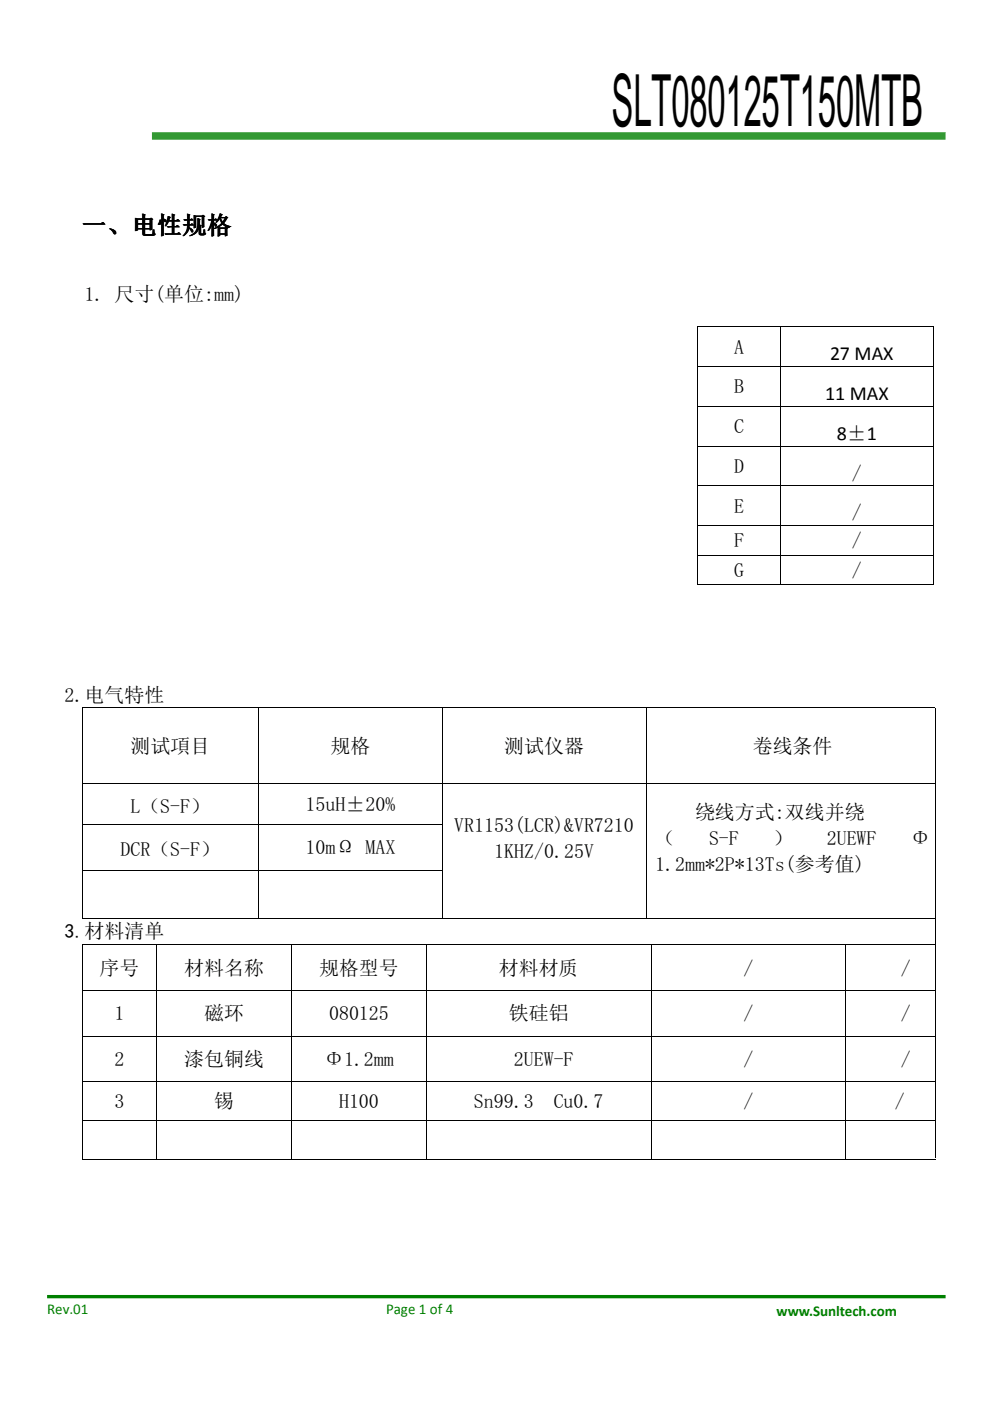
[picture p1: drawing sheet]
<svg xmlns="http://www.w3.org/2000/svg" width="210mm" height="297mm" viewBox="0 0 210 297" stroke-linecap="round" stroke-linejoin="round" font-family="sans-serif">
<defs><g id="words">
<text font-size="15.2" x="129.7" y="26.6">SLT080125T150MTB</text>
<text font-size="5.3" x="17.4" y="49.6">一、电性规格</text>
<g font-size="4.2">
<text x="17.9" y="63.8">1. 尺寸(单位:mm)</text>
<text x="155.7" y="75">A</text>
<text x="176" y="76.3">27 MAX</text>
<text x="155.7" y="83.4">B</text>
<text x="174.9" y="84.7">11 MAX</text>
<text x="155.7" y="91.8">C</text>
<text x="177.4" y="93.2">8±1</text>
<text x="155.7" y="100.3">D</text>
<text x="180.6" y="101.7">/</text>
<text x="155.7" y="108.7">E</text>
<text x="180.6" y="110.1">/</text>
<text x="155.7" y="116.1">F</text>
<text x="180.6" y="116.1">/</text>
<text x="155.7" y="122.3">G</text>
<text x="180.6" y="122.3">/</text>
<text x="13.7" y="148.8">2.电气特性</text>
<text x="27.6" y="159.6">测试項目</text>
<text x="70.1" y="159.6">规格</text>
<text x="106.9" y="159.6">测试仪器</text>
<text x="159.6" y="159.6">卷线条件</text>
<text x="27.6" y="172.4">L（S-F）</text>
<text x="64.8" y="172">15uH±20%</text>
<text x="147.4" y="173.7">绕线方式:双线并绕</text>
<text x="96.3" y="176.4">VR1153(LCR)&amp;VR7210</text>
<text x="138.9" y="179.2">（</text>
<text x="150.3" y="179.2">S-F</text>
<text x="163.9" y="179.2">）</text>
<text x="175.3" y="179.2">2UEWF</text>
<text x="193" y="179.2">Φ</text>
<text x="25.5" y="181.5">DCR（S-F）</text>
<text x="64.8" y="181.1">10mΩ MAX</text>
<text x="104.8" y="181.9">1KHZ/0.25V</text>
<text x="138.9" y="184.7">1.2mm*2P*13Ts(参考值)</text>
<text x="13.7" y="199">3.材料清单</text>
<text x="21.1" y="206.6">序号</text>
<text x="39.1" y="206.6">材料名称</text>
<text x="67.6" y="206.6">规格型号</text>
<text x="105.7" y="206.6">材料材质</text>
<text x="157.6" y="206.6">/</text>
<text x="191" y="206.6">/</text>
<text x="24.3" y="216.4">1</text>
<text x="43.3" y="216.4">磁环</text>
<text x="69.8" y="216.4">080125</text>
<text x="107.9" y="216.4">铁硅铝</text>
<text x="157.6" y="216.4">/</text>
<text x="191" y="216.4">/</text>
<text x="24.3" y="226.1">2</text>
<text x="39.1" y="226.1">漆包铜线</text>
<text x="68.7" y="226.1">Φ1.2mm</text>
<text x="108.9" y="226.1">2UEW-F</text>
<text x="157.6" y="226.1">/</text>
<text x="191" y="226.1">/</text>
<text x="24.3" y="235">3</text>
<text x="45.4" y="235">锡</text>
<text x="71.9" y="235">H100</text>
<text x="100.5" y="235">Sn99.3</text>
<text x="117.4" y="235">Cu0.7</text>
<text x="157.6" y="235">/</text>
<text x="189.7" y="235">/</text>
</g>
<g font-size="3.2" fill="#008000">
<text x="10" y="278.6">Rev.01</text>
<text x="81.9" y="278.6">Page 1 of 4</text>
<text x="164.6" y="279">www.Sunltech.com</text>
</g>
</g></defs>
<g fill="#000">
<path d="M147.7 69.2h.2v.2h-.2zM147.7 77.6h.2v.2h-.2zM165.4 69.2h.2v.2h-.2zM165.4 77.6h.2v.2h-.2zM197.7 69.2h.2v.2h-.2zM197.7 77.6h.2v.2h-.2zM147.7 86h.2v.2h-.2zM147.7 94.5h.2v.2h-.2zM165.4 86h.2v.2h-.2zM165.4 94.5h.2v.2h-.2zM197.7 86h.2v.2h-.2zM197.7 94.5h.2v.2h-.2z"/>
<path d="M147.7 102.9h.2v.2h-.2zM147.7 111.4h.2v.1h-.2zM147.7 117.6h.2v.2h-.2zM165.4 102.9h.2v.2h-.2zM165.4 111.4h.2v.1h-.2zM165.4 117.6h.2v.2h-.2zM197.7 102.9h.2v.2h-.2zM197.7 111.4h.2v.1h-.2zM197.7 117.6h.2v.2h-.2zM147.7 123.9h.2v.2h-.2zM165.4 123.9h.2v.2h-.2zM197.7 123.9h.2v.2h-.2z"/>
<path d="M17.3 149.9h.2v.2h-.2zM54.8 149.9h.1v.2h-.1zM93.7 149.9h.2v.2h-.2zM136.9 149.9h.2v.2h-.2zM17.3 166.1h.2v.2h-.2zM17.3 174.7h.2v.1h-.2zM54.8 166.1h.1v.2h-.1zM54.8 174.7h.1v.1h-.1zM93.7 166.1h.2v.2h-.2zM93.7 174.7h.2v.1h-.2zM136.9 166.1h.2v.2h-.2zM136.9 174.7h.2v.1h-.2z"/>
<path d="M17.3 184.4h.2v.2h-.2zM17.3 194.6h.2v.1h-.2zM54.8 184.4h.1v.2h-.1zM54.8 194.6h.1v.1h-.1zM93.7 184.4h.2v.2h-.2zM93.7 194.6h.2v.1h-.2zM136.9 184.4h.2v.2h-.2zM136.9 194.6h.2v.1h-.2zM17.3 200.2h.2v.2h-.2zM17.3 209.9h.2v.2h-.2zM17.3 219.6h.2v.2h-.2zM33.2 200.2h.2v.2h-.2z"/>
<path d="M33.2 209.9h.2v.2h-.2zM33.2 219.6h.2v.2h-.2zM61.8 200.2h.1v.2h-.1zM61.8 209.9h.1v.2h-.1zM61.8 219.6h.1v.2h-.1zM90.3 200.2h.2v.2h-.2zM90.3 209.9h.2v.2h-.2zM90.3 219.6h.2v.2h-.2zM138 200.2h.1v.2h-.1zM138 209.9h.1v.2h-.1zM138 219.6h.1v.2h-.1zM179.2 200.2h.2v.2h-.2z"/>
<path d="M179.2 209.9h.2v.2h-.2zM179.2 219.6h.2v.2h-.2zM17.3 229.3h.2v.2h-.2zM17.3 237.5h.2v.2h-.2zM33.2 229.3h.2v.2h-.2zM33.2 237.5h.2v.2h-.2zM61.8 229.3h.1v.2h-.1zM61.8 237.5h.1v.2h-.1zM90.3 229.3h.2v.2h-.2zM90.3 237.5h.2v.2h-.2zM138 229.3h.1v.2h-.1zM138 237.5h.1v.2h-.1z"/>
<path d="M179.2 229.3h.2v.2h-.2zM179.2 237.5h.2v.2h-.2zM17.3 245.7h.2v.2h-.2zM33.2 245.7h.2v.2h-.2zM61.8 245.7h.1v.2h-.1zM90.3 245.7h.2v.2h-.2zM138 245.7h.1v.2h-.1zM179.2 245.7h.2v.2h-.2z"/>
</g>
<g fill="none" stroke="#000" stroke-width=".21">
<path d="M147.8 69.4v8.2M147.8 77.8v8.2M147.9 69.3h17.5M147.9 77.7h17.5M165.5 69.4v8.2M165.5 77.8v8.2M165.6 69.3h32.1M165.6 77.7h32.1M197.8 69.4v8.2M197.8 77.8v8.2M147.8 86.2v8.3M147.8 94.7v8.2"/>
<path d="M147.9 86.1h17.5M147.9 94.6h17.5M165.5 86.2v8.3M165.5 94.7v8.2M165.6 86.1h32.1M165.6 94.6h32.1M197.8 86.2v8.3M197.8 94.7v8.2M147.8 103.1v8.3M147.8 111.5v6.1M147.8 117.8v6.1M147.9 103h17.5"/>
<path d="M147.9 111.4h17.5M147.9 117.7h17.5M165.5 103.1v8.3M165.5 111.5v6.1M165.5 117.8v6.1M165.6 103h32.1M165.6 111.4h32.1M165.6 117.7h32.1M197.8 103.1v8.3M197.8 111.5v6.1M197.8 117.8v6.1M147.9 124h17.5"/>
<path d="M165.6 124h32.1M17.4 150.1v16M17.5 150h37.3M54.9 150.1v16M54.9 150h38.8M93.8 150.1v16M93.9 150h43M137 150.1v16M137.1 150h61.2M198.3 150.2v95.2M17.4 166.3v8.4M17.4 174.8v9.6"/>
<path d="M17.5 166.2h37.3M17.5 174.8h37.3M54.9 166.3v8.4M54.9 174.8v9.6M54.9 166.2h38.8M54.9 174.8h38.8M93.8 166.3v8.4M93.8 174.8v9.6M93.9 166.2h43M137 166.3v8.4M137 174.8v9.6M137.1 166.2h61.2"/>
<path d="M17.4 184.6v10M17.5 184.5h37.3M17.5 194.6h37.3M54.9 184.6v10M54.9 184.5h38.8M54.9 194.6h38.8M93.8 184.6v10M93.9 194.6h43M137 184.6v10M137.1 194.6h61.2M17.4 200.4v9.5M17.4 210.1v9.5"/>
<path d="M17.4 219.8v9.5M17.5 200.3h15.7M17.5 210h15.7M17.5 219.7h15.7M33.3 200.4v9.5M33.3 210.1v9.5M33.3 219.8v9.5M33.4 200.3h28.4M33.4 210h28.4M33.4 219.7h28.4M61.8 200.4v9.5M61.8 210.1v9.5"/>
<path d="M61.8 219.8v9.5M61.9 200.3h28.4M61.9 210h28.4M61.9 219.7h28.4M90.4 200.4v9.5M90.4 210.1v9.5M90.4 219.8v9.5M90.5 200.3h47.5M90.5 210h47.5M90.5 219.7h47.5M138 200.4v9.5M138 210.1v9.5"/>
<path d="M138 219.8v9.5M138.1 200.3h41.1M138.1 210h41.1M138.1 219.7h41.1M179.3 200.4v9.5M179.3 210.1v9.5M179.3 219.8v9.5M179.4 200.3h18.9M179.4 210h18.9M179.4 219.7h18.9M17.4 229.5v8M17.4 237.7v8"/>
<path d="M17.5 229.4h15.7M17.5 237.6h15.7M33.3 229.5v8M33.3 237.7v8M33.4 229.4h28.4M33.4 237.6h28.4M61.8 229.5v8M61.8 237.7v8M61.9 229.4h28.4M61.9 237.6h28.4M90.4 229.5v8M90.4 237.7v8"/>
<path d="M90.5 229.4h47.5M90.5 237.6h47.5M138 229.5v8M138 237.7v8M138.1 229.4h41.1M138.1 237.6h41.1M179.3 229.5v8M179.3 237.7v8M179.4 229.4h18.9M179.4 237.6h18.9M17.5 245.8h15.7M33.4 245.8h28.4"/>
<path d="M61.9 245.8h28.4M90.5 245.8h47.5M138.1 245.8h41.1M179.4 245.8h18.9"/>
</g>
<path d="M32.2 28.8h168.3" fill="none" stroke="#393" stroke-width="1.6" stroke-linecap="butt"/>
<path d="M10 274.9h190.5" fill="none" stroke="#008000" stroke-width=".71" stroke-linecap="butt"/>
<use href="#words"/>
</svg>
